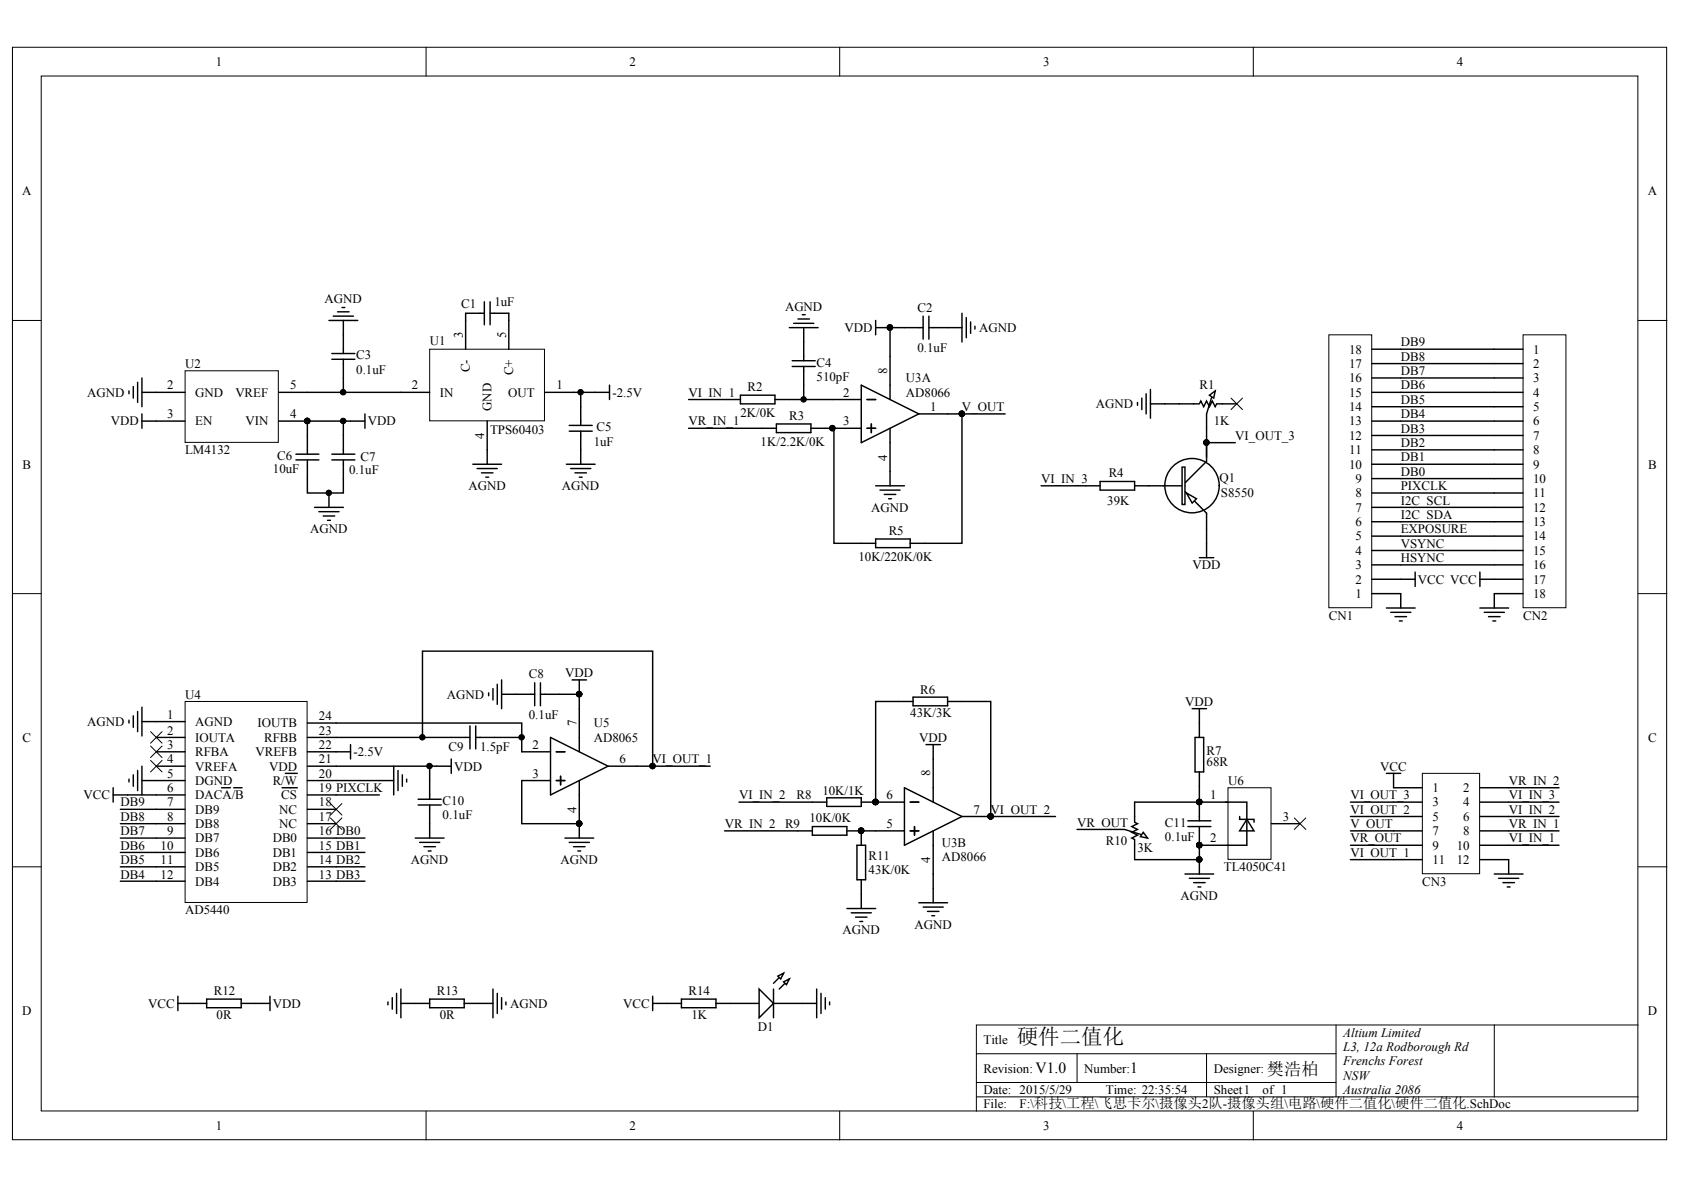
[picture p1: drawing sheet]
<svg xmlns="http://www.w3.org/2000/svg" width="297mm" height="210mm" viewBox="0 0 297 210" stroke-linecap="round" stroke-linejoin="round" font-family="sans-serif">
<defs><g id="words">
<text font-size="3.8" x="179.3" y="184.1">硬件二值化</text>
<text font-size="3" x="223.5" y="189.6">樊浩柏</text>
<g font-size="2.7">
<text x="182.6" y="189.3">V1.0</text>
<text x="199.4" y="189.3">1</text>
</g>
<g font-size="2.3">
<text x="38.1" y="11.6">1</text>
<text x="111.1" y="11.6">2</text>
<text x="184" y="11.6">3</text>
<text x="257" y="11.6">4</text>
<text x="3.9" y="34.5">A</text>
<text x="290.7" y="34.5">A</text>
<text x="57.3" y="53.5">AGND</text>
<text x="81.4" y="54.3">C1</text>
<text x="81.6" y="59.6" transform="rotate(-90 81.6 59.6)">3</text>
<text x="87.2" y="54">1uF</text>
<text x="89.3" y="59.6" transform="rotate(-90 89.3 59.6)">5</text>
<text x="138.5" y="54.8">AGND</text>
<text x="149" y="58.6">VDD</text>
<text x="161.8" y="55">C2</text>
<text x="172.7" y="58.6">AGND</text>
<text x="32.6" y="64.9">U2</text>
<text x="62.8" y="63.4">C3</text>
<text x="62.8" y="65.9">0.1uF</text>
<text x="75.8" y="60.9">U1</text>
<text x="82.9" y="65.7" transform="rotate(-90 82.9 65.7)">C-</text>
<text x="144" y="64.6">C4</text>
<text x="156.5" y="65.9" transform="rotate(-90 156.5 65.9)">8</text>
<text x="161.8" y="62.1">0.1uF</text>
<text x="238" y="64.9">17</text>
<text x="238" y="62.4">18</text>
<text x="247.1" y="61.1">DB9</text>
<text x="247.1" y="63.6">DB8</text>
<text x="270.4" y="62.4">1</text>
<text x="270.4" y="64.9">2</text>
<text x="15.4" y="70">AGND</text>
<text x="29.5" y="68.7">2</text>
<text x="34.4" y="70">GND</text>
<text x="41.5" y="70">VREF</text>
<text x="51.2" y="68.7">5</text>
<text x="72.6" y="68.7">2</text>
<text x="77.6" y="70">IN</text>
<text x="89.6" y="70">OUT</text>
<text x="90.5" y="66.2" transform="rotate(-90 90.5 66.2)">C+</text>
<text x="98.1" y="68.7">1</text>
<text x="108" y="70">-2.5V</text>
<text x="121.4" y="70">VI_IN_1</text>
<text x="131.9" y="69">R2</text>
<text x="144" y="67.2">510pF</text>
<text x="148.7" y="70">2</text>
<text x="159.8" y="67.4">U3A</text>
<text x="159.8" y="70">AD8066</text>
<text x="193.3" y="72">AGND</text>
<text x="211.6" y="68.7">R1</text>
<text x="238" y="70">15</text>
<text x="238" y="67.4">16</text>
<text x="247.1" y="71.2">DB5</text>
<text x="247.1" y="68.7">DB6</text>
<text x="247.1" y="66.2">DB7</text>
<text x="270.4" y="67.4">3</text>
<text x="270.4" y="70">4</text>
<text x="19.6" y="75">VDD</text>
<text x="29.5" y="73.8">3</text>
<text x="34.4" y="75">EN</text>
<text x="43.3" y="75">VIN</text>
<text x="51.2" y="73.8">4</text>
<text x="64.9" y="75">VDD</text>
<text x="85.4" y="77.4" transform="rotate(-90 85.4 77.4)">4</text>
<text x="86.4" y="76.6">TPS60403</text>
<text x="86.7" y="72.5" transform="rotate(-90 86.7 72.5)">GND</text>
<text x="105.2" y="76.1">C5</text>
<text x="121.4" y="75">VR_IN_1</text>
<text x="130.6" y="73.5">2K/0K</text>
<text x="139.2" y="74">R3</text>
<text x="148.7" y="75">3</text>
<text x="164.1" y="72.5">1</text>
<text x="169.7" y="72.5">V_OUT</text>
<text x="214.1" y="75">1K</text>
<text x="217.9" y="77.6">VI_OUT_3</text>
<text x="238" y="77.6">12</text>
<text x="238" y="75">13</text>
<text x="238" y="72.5">14</text>
<text x="247.1" y="76.3">DB3</text>
<text x="247.1" y="73.8">DB4</text>
<text x="270.4" y="72.5">5</text>
<text x="270.4" y="75">6</text>
<text x="270.4" y="77.6">7</text>
<text x="4" y="82.7">B</text>
<text x="32.6" y="80.1">LM4132</text>
<text x="48.1" y="83.4">10uF</text>
<text x="48.9" y="81.1">C6</text>
<text x="61.6" y="83.7">0.1uF</text>
<text x="63.6" y="81.4">C7</text>
<text x="104.7" y="78.6">1uF</text>
<text x="134.2" y="78.6">1K/2.2K/0K</text>
<text x="156.5" y="81.3" transform="rotate(-90 156.5 81.3)">4</text>
<text x="238" y="82.7">10</text>
<text x="238" y="80.1">11</text>
<text x="247.1" y="83.9">DB0</text>
<text x="247.1" y="81.4">DB1</text>
<text x="247.1" y="78.9">DB2</text>
<text x="270.4" y="80.1">8</text>
<text x="270.4" y="82.7">9</text>
<text x="290.7" y="82.7">B</text>
<text x="82.6" y="86.5">AGND</text>
<text x="99.1" y="86.5">AGND</text>
<text x="183.7" y="85.2">VI_IN_3</text>
<text x="195.3" y="89">39K</text>
<text x="195.6" y="84.2">R4</text>
<text x="215.1" y="84.9">Q1</text>
<text x="215.4" y="87.7">S8550</text>
<text x="239.1" y="87.7">8</text>
<text x="239.1" y="85.2">9</text>
<text x="247.1" y="89">I2C_SCL</text>
<text x="247.1" y="86.5">PIXCLK</text>
<text x="270.4" y="85.2">10</text>
<text x="270.4" y="87.7">11</text>
<text x="54.7" y="94.1">AGND</text>
<text x="153.7" y="90.3">AGND</text>
<text x="156.8" y="94.3">R5</text>
<text x="239.1" y="95.3">5</text>
<text x="239.1" y="92.8">6</text>
<text x="239.1" y="90.3">7</text>
<text x="247.1" y="94.1">EXPOSURE</text>
<text x="247.1" y="91.5">I2C_SDA</text>
<text x="270.4" y="90.3">12</text>
<text x="270.4" y="92.8">13</text>
<text x="270.4" y="95.3">14</text>
<text x="151.4" y="98.9">10K/220K/0K</text>
<text x="210.3" y="100.4">VDD</text>
<text x="239.1" y="100.4">3</text>
<text x="239.1" y="97.9">4</text>
<text x="247.1" y="99.1">HSYNC</text>
<text x="247.1" y="96.6">VSYNC</text>
<text x="270.4" y="97.9">15</text>
<text x="270.4" y="100.4">16</text>
<text x="239.1" y="105.5">1</text>
<text x="239.1" y="103">2</text>
<text x="250.1" y="103">VCC VCC</text>
<text x="270.4" y="103">17</text>
<text x="270.4" y="105.5">18</text>
<text x="234.4" y="109.3">CN1</text>
<text x="268.7" y="109.3">CN2</text>
<text x="93.3" y="119.7">C8</text>
<text x="99.7" y="119.4">VDD</text>
<text x="32.6" y="123.2">U4</text>
<text x="78.8" y="123.2">AGND</text>
<text x="162.3" y="122.5">R6</text>
<text x="209.1" y="124.5">VDD</text>
<text x="4" y="130.9">C</text>
<text x="15.4" y="128">AGND</text>
<text x="29.5" y="126.8">1</text>
<text x="29.5" y="129.6">2</text>
<text x="34.4" y="128">AGND</text>
<text x="34.4" y="130.9">IOUTA</text>
<text x="45.4" y="128.3">IOUTB</text>
<text x="46.6" y="130.9">RFBB</text>
<text x="56.2" y="129.6">23</text>
<text x="56.2" y="127">24</text>
<text x="93.3" y="126.8">0.1uF</text>
<text x="101.7" y="128" transform="rotate(-90 101.7 128)">7</text>
<text x="104.7" y="128.3">U5</text>
<text x="104.7" y="130.9">AD8065</text>
<text x="160.6" y="126.5">43K/3K</text>
<text x="162.1" y="130.9">VDD</text>
<text x="290.7" y="130.9">C</text>
<text x="29.5" y="132.1">3</text>
<text x="29.5" y="134.7">4</text>
<text x="29.5" y="137.2">5</text>
<text x="34.4" y="133.4">RFBA</text>
<text x="34.4" y="135.9">VREFA</text>
<text x="45.1" y="133.4">VREFB</text>
<text x="47.5" y="135.9">VDD</text>
<text x="56.2" y="137.2">20</text>
<text x="56.2" y="134.7">21</text>
<text x="56.2" y="132.1">22</text>
<text x="62.3" y="133.4">-2.5V</text>
<text x="79.1" y="132.4">C9</text>
<text x="80.1" y="135.9">VDD</text>
<text x="84.7" y="132.4">1.5pF</text>
<text x="93.9" y="132.1">2</text>
<text x="93.9" y="137.2">3</text>
<text x="109.3" y="134.7">6</text>
<text x="115.1" y="134.7">VI_OUT_1</text>
<text x="164.1" y="136.9" transform="rotate(-90 164.1 136.9)">8</text>
<text x="212.8" y="133.1">R7</text>
<text x="212.8" y="135.2">68R</text>
<text x="243.4" y="135.9">VCC</text>
<text x="14.7" y="141">VCC</text>
<text x="21.2" y="142.3">DB9</text>
<text x="29.5" y="139.7">6</text>
<text x="29.5" y="142.3">7</text>
<text x="34.4" y="138.5">DGND</text>
<text x="34.4" y="141">DACA/B</text>
<text x="34.4" y="143.5">DB9</text>
<text x="48.1" y="138.5">R/W</text>
<text x="49.2" y="143.5">NC</text>
<text x="49.6" y="141">CS</text>
<text x="56.2" y="142.3">18</text>
<text x="56.2" y="139.7">19 PIXCLK</text>
<text x="78.1" y="142">C10</text>
<text x="101.7" y="143.4" transform="rotate(-90 101.7 143.4)">4</text>
<text x="130.4" y="141">VI_IN_2</text>
<text x="140.5" y="141">R8</text>
<text x="145.1" y="140.2">10K/1K</text>
<text x="156.4" y="141">6</text>
<text x="171.7" y="143.5">7</text>
<text x="174.7" y="143.5">VI_OUT_2</text>
<text x="213.5" y="141">1</text>
<text x="216.6" y="138.5">U6</text>
<text x="238.2" y="143.5">VI_OUT_2</text>
<text x="238.2" y="141">VI_OUT_3</text>
<text x="252.7" y="139.7">1</text>
<text x="252.7" y="142.3">3</text>
<text x="258.1" y="139.7">2</text>
<text x="258.1" y="142.3">4</text>
<text x="266.1" y="138.5">VR_IN_2</text>
<text x="266.1" y="143.5">VI_IN_2</text>
<text x="266.1" y="141">VI_IN_3</text>
<text x="21.2" y="149.9">DB6</text>
<text x="21.2" y="147.3">DB7</text>
<text x="21.2" y="144.8">DB8</text>
<text x="28.3" y="149.9">10</text>
<text x="29.5" y="144.8">8</text>
<text x="29.5" y="147.3">9</text>
<text x="34.4" y="146.1">DB8</text>
<text x="34.4" y="148.6">DB7</text>
<text x="48.1" y="148.6">DB0</text>
<text x="49.2" y="146.1">NC</text>
<text x="56.2" y="149.9">15 DB1</text>
<text x="56.2" y="147.3">16 DB0</text>
<text x="56.2" y="144.8">17</text>
<text x="78.1" y="144.5">0.1uF</text>
<text x="127.8" y="146.1">VR_IN_2</text>
<text x="138.5" y="146.1">R9</text>
<text x="142.8" y="145">10K/0K</text>
<text x="156.4" y="146.1">5</text>
<text x="166.1" y="149.3">U3B</text>
<text x="190" y="145.8">VR_OUT</text>
<text x="195.1" y="149.1">R10</text>
<text x="205.5" y="145.8">C11</text>
<text x="205.5" y="148.3">0.1uF</text>
<text x="213.5" y="148.6">2</text>
<text x="226.3" y="144.8">3</text>
<text x="238.2" y="148.6">VR_OUT</text>
<text x="238.2" y="146.1">V_OUT</text>
<text x="252.7" y="144.8">5</text>
<text x="252.7" y="147.3">7</text>
<text x="252.7" y="149.9">9</text>
<text x="257" y="149.9">10</text>
<text x="258.1" y="144.8">6</text>
<text x="258.1" y="147.3">8</text>
<text x="266.1" y="146.1">VR_IN_1</text>
<text x="266.1" y="148.6">VI_IN_1</text>
<text x="21.2" y="155">DB4</text>
<text x="21.2" y="152.4">DB5</text>
<text x="28.3" y="152.4">11</text>
<text x="28.3" y="155">12</text>
<text x="34.4" y="151.1">DB6</text>
<text x="34.4" y="153.7">DB5</text>
<text x="48.1" y="153.7">DB2</text>
<text x="48.1" y="151.1">DB1</text>
<text x="56.2" y="155">13 DB3</text>
<text x="56.2" y="152.4">14 DB2</text>
<text x="72.5" y="152.4">AGND</text>
<text x="98.9" y="152.4">AGND</text>
<text x="153.2" y="151.6">R11</text>
<text x="153.2" y="154.2">43K/0K</text>
<text x="164.1" y="152.3" transform="rotate(-90 164.1 152.3)">4</text>
<text x="166.1" y="151.9">AD8066</text>
<text x="200.6" y="150.4">3K</text>
<text x="215.9" y="153.7">TL4050C41</text>
<text x="238.2" y="151.1">VI_OUT_1</text>
<text x="252.7" y="152.4">11</text>
<text x="257" y="152.4">12</text>
<text x="32.6" y="161.3">AD5440</text>
<text x="34.4" y="156.2">DB4</text>
<text x="48.1" y="156.2">DB3</text>
<text x="208.2" y="158.8">AGND</text>
<text x="250.9" y="156.2">CN3</text>
<text x="148.6" y="164.8">AGND</text>
<text x="161.3" y="163.8">AGND</text>
<text x="3.9" y="179">D</text>
<text x="26.1" y="177.7">VCC</text>
<text x="37.7" y="175.5">R12</text>
<text x="38.2" y="179.8">0R</text>
<text x="48.1" y="177.7">VDD</text>
<text x="77.1" y="175.5">R13</text>
<text x="77.6" y="179.8">0R</text>
<text x="90" y="177.7">AGND</text>
<text x="109.9" y="177.7">VCC</text>
<text x="121.4" y="175.5">R14</text>
<text x="122" y="179.8">1K</text>
<text x="290.7" y="179">D</text>
<text x="133.7" y="181.8">D1</text>
<text x="173.5" y="184.1">Title</text>
<text x="236.9" y="182.9">Altium Limited</text>
<text x="236.9" y="185.4">L3, 12a Rodborough Rd</text>
<text x="173.5" y="189.2">Revision:</text>
<text x="191.3" y="189.2">Number:</text>
<text x="214.1" y="189.2">Designer:</text>
<text x="236.9" y="187.9">Frenchs Forest</text>
<text x="236.9" y="190.5">NSW</text>
<text x="173.5" y="193">Date: 2015/5/29</text>
<text x="173.5" y="195.5">File:</text>
<text x="179.8" y="195.5">F:\科技\工程\飞思卡尔\摄像头2队-摄像头组\电路\硬件二值化\硬件二值化.SchDoc</text>
<text x="195.1" y="193">Time: 22:35:54</text>
<text x="214.1" y="193">Sheet1</text>
<text x="222.7" y="193">of 1</text>
<text x="236.9" y="193">Australia 2086</text>
<text x="38.1" y="199.3">1</text>
<text x="111.1" y="199.3">2</text>
<text x="184" y="199.3">3</text>
<text x="257" y="199.3">4</text>
</g>
</g></defs>
<g fill="#fff" stroke="#000" stroke-width=".18">
<path d="M2.2 8.3h291.8v192.7h-291.8z"/>
<path d="M7.3 13.4h281.6v182.6h-281.6z"/>
</g>
<g fill="none" stroke="#000" stroke-width=".18">
<path d="M75.2 8.3v5.1M148.1 8.3v5.1M221.1 8.3v5.1M2.2 56.5h5.1M289 56.5h5M2.2 104.7h5.1M289 104.7h5M2.2 152.9h5.1M289 152.9h5M75.2 196v5.1M148.1 196v5.1M172.2 185.9h63.5"/>
<path d="M172.2 193.5h116.8M172.2 190.9h63.5M190 185.9v5M212.8 185.9v7.6M221.1 196v5.1M235.7 180.8v12.7M263.6 180.8h-91.4v15.2M289 180.8h-25.4v12.7"/>
</g>
<g fill="none" stroke="#000" stroke-width=".25">
<path d="M154.5 56.5v2.6M154.5 57.8h2.5M121.5 70.5h9.1M121.5 75.5h15.4M130.6 69.7h6.1v1.5h-6.1zM136.7 70.5h2.5M136.9 74.8h6.1v1.5h-6.1zM143 75.5h2.6M212.8 78.1v3.3l-3.8 3.8M151.9 95.8h2.6M154.5 95.1h6v1.5h-6zM154.5 85.7h5"/>
<path d="M155.2 86.5h3.6M156 87.2h2M156.7 88h.5M157 83.2v2.5M160.5 95.8h2.6M202.7 85.7h6.3M209 86.7l2.3 2.3M212.8 90.8v2.5"/>
</g>
<g fill="#000" stroke="#000" stroke-width=".18">
<circle cx="157" cy="57.8" r=".48"/>
<circle cx="169.7" cy="73" r=".48"/>
<circle cx="212.8" cy="78.1" r=".48"/>
</g>
<path d="M208.5 82.4h.5v6.6h-.5z" fill-rule="evenodd" fill="#fff" stroke="#000" stroke-width=".25"/>
<g fill="none" stroke="#000" stroke-width=".25">
<path d="M211.3 89l1.5 1.5v.3"/>
<circle cx="210.3" cy="85.7" r="4.8"/>
</g>
<path d="M209.3 87l1.7 1-.7 .7z" fill="#fff" stroke="#000" stroke-width=".25"/>
<g fill="#000" stroke="#000" stroke-width=".18">
<circle cx="212.8" cy="78.1" r=".48"/>
<circle cx="151.9" cy="146.5" r=".48"/>
<circle cx="154.4" cy="141.5" r=".48"/>
<circle cx="174.7" cy="144" r=".48"/>
</g>
<g fill="none" stroke="#000" stroke-width=".25">
<path d="M139.2 57.8h5.1M140 57h3.5M140.8 56.3h2M141.5 55.5h.5M141.8 57.8v5.8M139.7 63.6h4.1M139.7 64.6h4.1M141.8 64.6v3.3M200.6 71v.5M201.4 70.2v2M202.2 69.5v3.5M202.9 68.7v5.1"/>
<path d="M202.9 71.2h2.6M183.6 85.7h10.4M194 84.9h6.1v1.6h-6.1zM200.1 85.7h2.6M211.6 98.4h2.5M212.8 93.3v5.1M161.1 123.7h-6.6v17.8h-2.6M161.1 123h6v1.5h-6zM163.3 131.3h2.6M164.6 131.3v2.6M167.1 123.7h2.6M127.8 146.6h15.5"/>
<path d="M130.3 141.5h15.5M143.3 145.8h6.1v1.5h-6.1zM145.8 140.7h6.1v1.5h-6.1zM149.4 146.6h5.1M151.2 149.1h1.5v6.1h-1.5zM151.9 146.6v2.5M151.9 155.2v5.1M162.1 159.2h5M162.8 160h3.6M164.6 154.2v5M149.4 160.3h5.1M150.1 161h3.6"/>
<path d="M150.9 161.8h2M151.7 162.5h.5M163.6 160.8h2M164.4 161.5h.5"/>
</g>
<path d="M32.6 65.4h16.5v12.6h-16.5z" fill="#fff" stroke="#000" stroke-width=".18"/>
<path d="M27.6 74.3h5M27.6 69.2h5M49.1 74.3h5.1M49.1 69.2h5.1" fill="none" stroke="#000" stroke-width=".25"/>
<circle cx="54.2" cy="74.3" r=".48" fill="#000" stroke="#000" stroke-width=".18"/>
<path d="M32.6 123.7h21.6v35.5h-21.6z" fill="#fff" stroke="#000" stroke-width=".18"/>
<g fill="none" stroke="#000" stroke-width=".25">
<path d="M58 56.5h5.1M58.8 55.8h3.5M59.5 55h2.1M60.3 54.2h.5M60.6 56.5v5.9M22.8 69v.5M23.5 68.2v2M24.3 67.4v3.6M25 74.3h2.6M25 66.7v5M25 73v2.5M25 69.2h2.6"/>
<path d="M54.2 76.8v3.3M58.5 62.4h4.1M58.5 63.4h4.1M60.6 63.4v3.3M60.6 74.3v5.8M61.8 74.3h2.6M64.4 73v2.5M105 69.2h2.5M107.5 67.9v2.6M52.2 81.1h4M52.2 80.1h4M54.2 81.1v5.9h6.4v-5.9"/>
<path d="M55.5 89.5h5.1M56.2 90.3h3.6M57 91h2M57.8 91.8h.5M58 87v2.5M58.5 81.1h4.1M58.5 80.1h4.1M88.5 119.9v5.1M100.9 119.9h2.5M102.2 119.9v2.6M20 138.9v2.6M22.8 127v.5"/>
<path d="M22.8 137.4v.5M23.5 126.3v2M23.5 136.7v2M24.3 125.5v3.6M24.3 135.9v3.6M25 127.3h7.6M25 137.7h7.6M25 124.7v5.1M25 135.1v5.1M27.6 130.1h5M27.6 132.6h5M27.6 135.1h5"/>
<path d="M39.1 138.9h1.5M41.2 138.9h1.5M49.8 138.9h2.6M50.3 136.4h2.1M54.2 127.5h37.8v5.1M54.2 130.1h5.1M54.2 132.6h7.6M54.2 135.1h5.1M54.2 137.7h15.2M61.8 131.3v2.6M69.4 135.1v5.1M70.2 135.9v3.6"/>
<path d="M71 136.7v2M71.7 137.4v.5M75.8 137.7v3.3M86.2 122.2v.5M87 121.4v2.1M87.7 120.7v3.5M88.5 122.5h5.8M92 137.7v7.6h10.2v2.5M94.3 120.4v4.1M95.3 122.5h3.3M95.3 120.4v4.1M112.3 135.1h13"/>
<path d="M20 140.2h12.6M21.2 142.8h11.4M21.2 145.3h11.4M21.2 147.8h11.4M21.2 150.4h11.4M21.2 152.9h11.4M21.2 155.4h11.4M54.2 140.2h5.1M54.2 142.8h5.1M54.2 145.3h5.1M54.2 147.8h10.2M54.2 150.4h10.2"/>
<path d="M54.2 152.9h10.2M54.2 155.4h10.2M73.3 147.8h5M73.8 141h4M73.8 142h4M74 148.6h3.6M74.8 149.3h2M75.5 150.1h.5M75.8 142v5.8M99.6 147.8h5.1M100.4 148.6h3.6M101.2 149.3h2"/>
<path d="M101.9 150.1h.5"/>
</g>
<g fill="#000" stroke="#000" stroke-width=".18">
<circle cx="60.5" cy="74.3" r=".49"/>
<circle cx="58" cy="86.9" r=".48"/>
<circle cx="102.2" cy="122.4" r=".48"/>
<circle cx="115.1" cy="135.1" r=".48"/>
<circle cx="102.2" cy="145.3" r=".48"/>
</g>
<path d="M26.6 129.1l2 2M26.6 131.6l2 2M26.6 134.1l2 2.1M28.6 129.1l-2 2M28.6 131.6l-2 2M28.6 134.1l-2 2.1M58.3 141.7l2 2.1M58.3 144.3l2 2M60.3 141.7l-2 2.1M60.3 144.3l-2 2" fill="none" stroke="#000" stroke-width=".18"/>
<path d="M75.8 61.6h20.2v12.6h-20.2z" fill="#fff" stroke="#000" stroke-width=".18"/>
<g fill="none" stroke="#000" stroke-width=".25">
<path d="M85.4 55.3h-3.3v6.3M85.4 53.2v4.1M86.4 55.3h3.3v6.3M86.4 53.2v4.1M54.2 69.2h21.6M60.6 66.7v2.5M61.8 74.3h-7.6v2.5M85.9 74.3v7.6M96.1 69.2h8.9M100.4 76.1h4.1M100.4 75h4.1M102.4 69.2v5.8"/>
<path d="M102.4 76.1v5.8M83.4 81.9h5.1M84.2 82.6h3.5M84.9 83.4h2.1M85.7 84.2h.5M99.9 81.9h5.1M100.7 82.6h3.5M101.4 83.4h2M102.2 84.2h.5M59.3 130.1h23.6M74.5 130.1v-15.2h40.6v20.2M82.9 128v4.1"/>
<path d="M83.9 130.1h8.1M83.9 128v4.1M98.6 122.5h3.6v2.5"/>
</g>
<g fill="#000" stroke="#000" stroke-width=".18">
<circle cx="54.2" cy="74.3" r=".48"/>
<circle cx="60.5" cy="69.2" r=".49"/>
<circle cx="102.4" cy="69.2" r=".48"/>
<circle cx="74.5" cy="130" r=".48"/>
<circle cx="92" cy="130" r=".48"/>
<circle cx="102.2" cy="122.4" r=".48"/>
<circle cx="115.1" cy="135.1" r=".48"/>
</g>
<path d="M216.6 138.9h7.6v12.7h-7.6z" fill="#fff" stroke="#000" stroke-width=".18"/>
<path d="M211.6 141.5h5M211.6 149.1h5M224.2 145.3h5.1" fill="none" stroke="#000" stroke-width=".25"/>
<g fill="#000" stroke="#000" stroke-width=".18">
<circle cx="211.5" cy="149.1" r=".48"/>
<circle cx="211.5" cy="141.5" r=".48"/>
</g>
<path d="M219.9 144.5l1.3 2.1h-2.5z" fill="#fff" stroke="#000" stroke-width=".25"/>
<g fill="none" stroke="#000" stroke-width=".25">
<path d="M208 71.2h3.6l.2-.5 .5 1 .5-1 .5 1 .5-1 .5 1 .3-.5h3.6M213.8 69.7l-1 3.3M210.3 125h2.5M210.8 130.1h1.5v6.1h-1.5zM211.6 125v5.1M211.6 136.2v2.5M209 154.2h5.1M209.8 154.9h3.5M210.5 155.7h2.1M211.3 156.4h.5M211.6 151.6v2.6M216.1 141.5h3.8v7.6h-3.3"/>
<path d="M218.7 144v.5h2.5v.5"/>
</g>
<g fill="#000" stroke="#000" stroke-width=".18">
<circle cx="211.5" cy="149.1" r=".48"/>
<circle cx="211.5" cy="151.6" r=".48"/>
<circle cx="211.5" cy="141.5" r=".48"/>
</g>
<path d="M228.3 144.3l2 2M230.3 144.3l-2 2" fill="none" stroke="#000" stroke-width=".18"/>
<path d="M213.3 69.7l1-.7-.2 1.2z" fill="#fff" stroke="#000" stroke-width=".25"/>
<path d="M212.8 73v7.6M212.8 78.1h5.1M198.4 146.3l3.3 1M200.1 141.5v3.5l.5 .3-1 .5 1 .5-1 .5 1 .5-1 .5 .5 .3v3.5" fill="none" stroke="#000" stroke-width=".25"/>
<path d="M217.1 70.2l2.1 2M219.2 70.2l-2.1 2" fill="none" stroke="#000" stroke-width=".18"/>
<circle cx="212.8" cy="78.1" r=".48" fill="#000" stroke="#000" stroke-width=".18"/>
<path d="M201.7 146.8l.7 1-1.3-.2z" fill="#fff" stroke="#000" stroke-width=".25"/>
<g fill="none" stroke="#000" stroke-width=".25">
<path d="M205.5 71.2h2.5M247.1 76.8h16.5M247.1 64.1h16.5M247.1 66.7h16.5M247.1 69.2h16.5M247.1 71.7h16.5M247.1 74.3h16.5M247.1 79.3h16.5M247.1 81.9h16.5M247.1 84.4h16.5M247.1 87h16.5M247.1 89.5h16.5"/>
<path d="M247.1 92h16.5M247.1 94.6h16.5M247.1 97.1h16.5M247.1 99.6h16.5M244.5 107.2h5.1M245.3 108h3.6M246.1 108.8h2M246.8 109.5h.5M247.1 102.2h2.5M247.1 104.7v2.5M249.6 100.9v2.5M261 102.2h2.6"/>
<path d="M261 107.2h5.1M261 100.9v2.5M261.8 108h3.6M262.6 108.8h2M263.3 109.5h.5M263.6 104.7v2.5M59.3 135.1h20.3M75.8 135.1v2.6M79.6 133.9v2.5M92 132.6h5.1M92 137.7h5.1M97.1 130.1l10.2 5-10.2 5.1z"/>
<path d="M98.1 132.6h1.5M98.1 137.7h1.5M98.9 136.9v1.5M102.2 125v7.6M102.2 137.7v7.6M107.3 135.1h5M190 146.3h8.4M200.1 141.5h11.5M211.6 149.1v2.5h-11.5"/>
</g>
<g fill="#000" stroke="#000" stroke-width=".18">
<circle cx="75.8" cy="135.1" r=".49"/>
<circle cx="102.2" cy="145.3" r=".48"/>
<circle cx="211.5" cy="149.1" r=".48"/>
<circle cx="211.5" cy="151.6" r=".48"/>
<circle cx="211.5" cy="141.5" r=".48"/>
</g>
<path d="M250.9 136.4h10.1v17.7h-10.1z" fill="#fff" stroke="#000" stroke-width=".18"/>
<g fill="none" stroke="#000" stroke-width=".25">
<path d="M244.5 136.4h2.6M245.8 136.4v2.5h5.1M261 138.9h14M238.2 141.5h12.7M238.2 144h12.7M238.2 146.6h12.7M238.2 149.1h12.7M238.2 151.6h12.7M261 141.5h14M261 144h14M261 146.6h14M261 149.1h14"/>
<path d="M261 151.6h5.1v2.6M263.6 154.2h5.1M264.3 154.9h3.6M265.1 155.7h2M265.9 156.4h.5M31.4 175.7v2.6M31.4 177h5.1M36.5 176.2h6v1.6h-6zM42.5 177h5.1M47.6 175.7v2.6M68.4 176.7v.5M69.2 176v2"/>
<path d="M70 175.2v3.6M70.7 177h5.1M70.7 174.5v5M75.8 176.2h6.1v1.6h-6.1zM81.9 177h5.1M87 174.5v5M87.7 175.2v3.6M88.5 176v2M89.2 176.7v.5M115.1 177h5.1M115.1 175.7v2.6M120.2 176.2h6.1v1.6h-6.1z"/>
<path d="M126.3 177h7.6M136.4 177h5.1"/>
</g>
<path d="M133.9 174.5l2.5 2.5-2.5 2.5z" fill="#fff" stroke="#000" stroke-width=".25"/>
<path d="M138.2 171.7l-1.8 1.7M139.2 172.7l-1.7 1.8" fill="none" stroke="#000" stroke-width=".25"/>
<g fill="#fff" stroke="#000" stroke-width=".25">
<path d="M138.2 173.2l1-.5-.5 1z"/>
<path d="M137.2 172.2l1-.5-.5 1z"/>
</g>
<g fill="none" stroke="#000" stroke-width=".25">
<path d="M162.8 57.8h-5.8v5.1M162.8 55.8v4M163.8 57.8h5.9M163.8 55.8v4M169.7 55.3v5M170.4 56v3.6M171.2 56.8v2M172 57.5v.5M247.1 61.6h16.5M211.6 138.7v6.1M59.3 140.2h7.6M209.5 144.8h4.1"/>
<path d="M209.5 145.8h4.1M211.6 145.8v3.3M136.4 174.5v5M141.5 177h2.6M144.1 174.5v5M144.8 175.2v3.6M145.6 176v2M146.3 176.7v.5"/>
</g>
<g fill="#000" stroke="#000" stroke-width=".18">
<circle cx="157" cy="57.8" r=".48"/>
<circle cx="211.5" cy="149.1" r=".48"/>
<circle cx="211.5" cy="141.5" r=".48"/>
</g>
<path d="M268.7 59.1h7.5v48.1h-7.5z" fill="#fff" stroke="#000" stroke-width=".18"/>
<g fill="none" stroke="#000" stroke-width=".25">
<path d="M263.6 61.6h5.1M263.6 64.1h5.1M263.6 66.7h5.1M263.6 69.2h5.1M263.6 71.7h5.1M263.6 74.3h5.1M263.6 76.8h5.1M263.6 79.3h5.1M263.6 81.9h5.1M263.6 84.4h5.1M263.6 87h5.1M263.6 89.5h5.1"/>
<path d="M263.6 92h5.1M263.6 94.6h5.1M263.6 97.1h5.1M263.6 99.6h5.1M263.6 102.2h5.1M263.6 104.7h5.1"/>
</g>
<path d="M234.4 59.1h7.6v48.1h-7.6z" fill="#fff" stroke="#000" stroke-width=".18"/>
<g fill="none" stroke="#000" stroke-width=".25">
<path d="M139.2 70.5h12.7M141.8 67.9v2.6M145.6 75.5h1.5v20.3h4.8M146.8 75.5h5.1M151.9 67.9l10.2 5.1-10.2 5.1zM152.9 70.5h1.6M152.9 75.5h1.6M153.7 74.8v1.5M157 62.9v7.6M157 75.5v7.7M162.1 73h15.2M169.7 73v22.8h-6.6"/>
<path d="M242 79.3h5.1M242 76.8h5.1M242 74.3h5.1M242 71.7h5.1M242 69.2h5.1M242 66.7h5.1M242 64.1h5.1M242 61.6h5.1M242 99.6h5.1M242 97.1h5.1M242 94.6h5.1M242 92h5.1"/>
<path d="M242 89.5h5.1M242 87h5.1M242 84.4h5.1M242 81.9h5.1M242 104.7h5.1M242 102.2h5.1M159.5 138.9l10.2 5.1-10.2 5.1zM164.6 133.9v7.6M169.7 123.7h5.1v20.3M154.5 141.5h5M154.5 146.6h5M160.5 141.5h1.6"/>
<path d="M160.5 146.6h1.6M161.3 145.8v1.5M164.6 146.6v7.6M169.7 144h16.5"/>
</g>
<g fill="#000" stroke="#000" stroke-width=".18">
<circle cx="141.7" cy="70.4" r=".48"/>
<circle cx="146.8" cy="75.5" r=".48"/>
<circle cx="169.7" cy="73" r=".48"/>
<circle cx="154.4" cy="141.5" r=".48"/>
<circle cx="174.7" cy="144" r=".48"/>
</g>
<use href="#words"/>
</svg>
